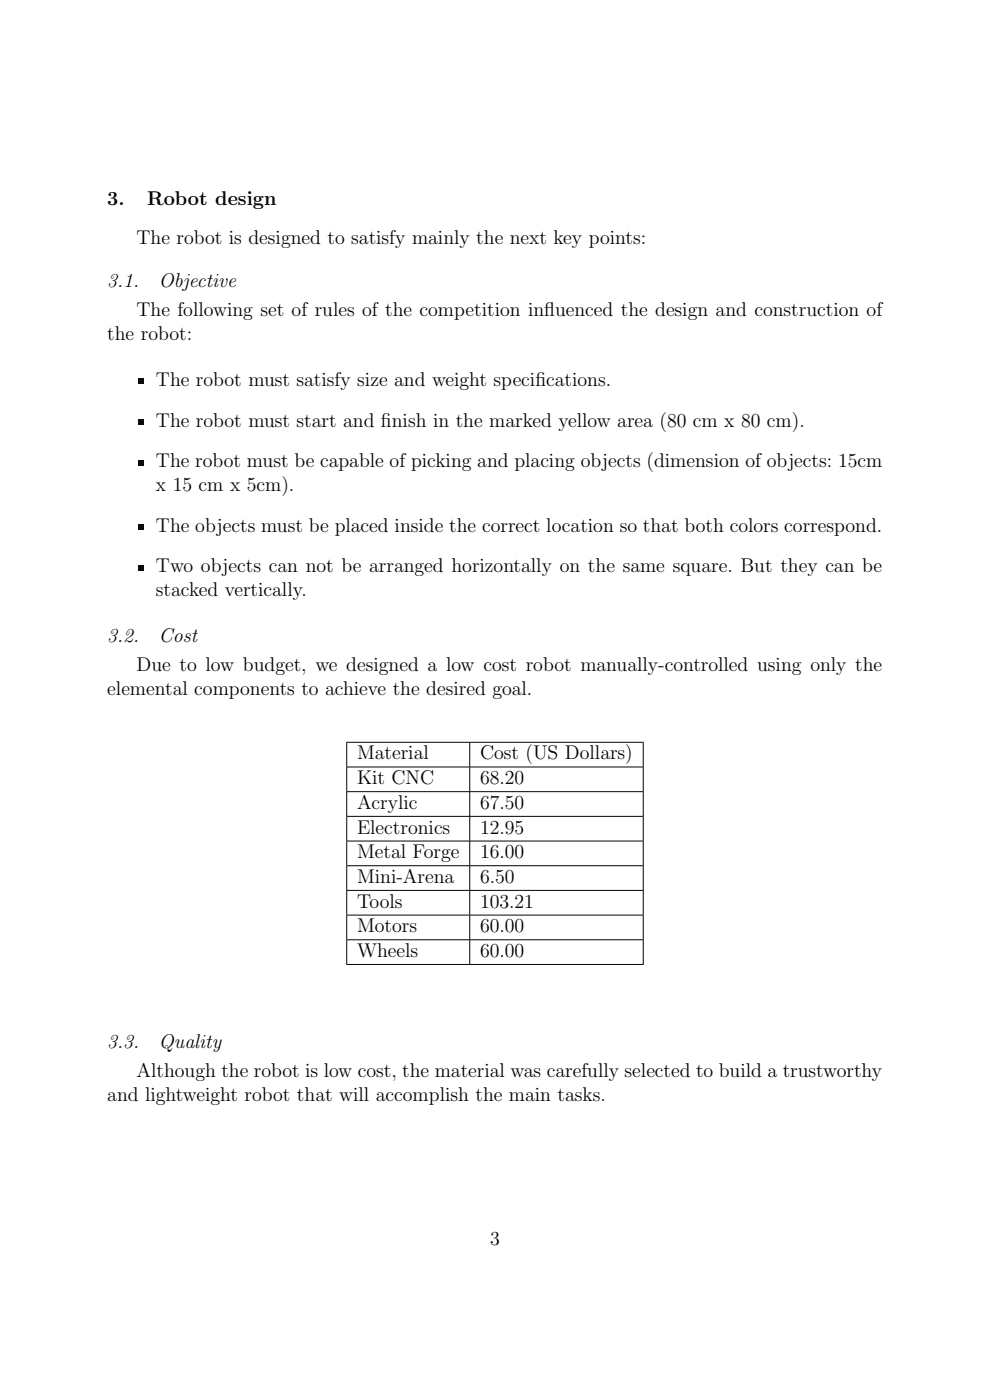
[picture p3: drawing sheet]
<svg xmlns="http://www.w3.org/2000/svg" width="210mm" height="297mm" viewBox="0 0 210 297" stroke-linecap="round" stroke-linejoin="round" font-family="sans-serif">
<defs><g id="words">
<g font-size="4.2">
<text x="22.8" y="43.4">3.</text>
<text x="31.2" y="43.4">Robot design</text>
<text x="29" y="51.7">The robot is designed to satisfy mainly the next key points:</text>
<text x="22.8" y="61">3.1.</text>
<text x="33.7" y="61">Objective</text>
<text x="29" y="67.1">The following set of rules of the competition inf</text>
<text x="115.4" y="67.1">luenced the design and construction of</text>
<text x="22.8" y="72.2">the robot:</text>
<text x="33.1" y="81.9">The robot must satisfy size and weight specif</text>
<text x="113.6" y="81.9">ications.</text>
<text x="33.1" y="90.5">The robot must start and f</text>
<text x="80.8" y="90.5">inish in the marked yellow area (80 cm x 80 cm).</text>
<text x="33.1" y="99.1">The robot must be capable of picking and placing objects (dimension of objects: 15cm</text>
<text x="33.1" y="104.2">x 15 cm x 5cm).</text>
<text x="33.1" y="112.8">The objects must be placed inside the correct location so that both colors correspond.</text>
<text x="33.1" y="121.4">Two objects can not be arranged horizontally on the same square. But they can be</text>
<text x="33.1" y="126.5">stacked vertically.</text>
<text x="22.8" y="136.2">3.2.</text>
<text x="33.7" y="136.2">Cost</text>
<text x="29" y="142.3">Due to low budget, we designed a low cost robot manually-controlled using only the</text>
<text x="22.8" y="147.4">elemental components to achieve the desired goal.</text>
<text x="75.7" y="161.1">Material</text>
<text x="101.8" y="161.1">Cost (US Dollars)</text>
<text x="75.7" y="166.3">Kit CNC</text>
<text x="101.8" y="166.3">68.20</text>
<text x="75.7" y="171.6">Acrylic</text>
<text x="101.8" y="171.6">67.50</text>
<text x="75.7" y="176.8">Electronics</text>
<text x="101.8" y="176.8">12.95</text>
<text x="75.7" y="182.1">Metal Forge</text>
<text x="101.8" y="182.1">16.00</text>
<text x="75.7" y="187.3">Mini-Arena</text>
<text x="101.8" y="187.3">6.50</text>
<text x="75.7" y="192.5">Tools</text>
<text x="75.7" y="197.8">Motors</text>
<text x="101.8" y="192.5">103.21</text>
<text x="101.8" y="197.8">60.00</text>
<text x="75.7" y="203">Wheels</text>
<text x="101.8" y="203">60.00</text>
<text x="22.8" y="222.3">3.3.</text>
<text x="33.7" y="222.3">Quality</text>
<text x="22.8" y="233.6">and lightweight robot that will accomplish the main tasks.</text>
<text x="29" y="228.5">Although the robot is low cost, the material was carefully selected to build a trustworthy</text>
<text x="104" y="264.1">3</text>
</g>
</g></defs>
<path d="M29.3 80.3h1.3v1.2h-1.3zM29.3 88.9h1.3v1.2h-1.3zM29.3 97.5h1.3v1.3h-1.3zM29.3 111.2h1.3v1.3h-1.3zM29.3 119.8h1.3v1.3h-1.3z" fill="#000"/>
<g fill="none" stroke="#000" stroke-width=".21">
<path d="M73.5 157.5h63M73.5 157.5v5.1M99.6 157.5v5.1M136.5 157.5v5.1M73.5 162.7h63M73.5 167.9h63M73.5 173.2h63M73.5 178.4h63M73.5 162.8v5.1M73.5 168v5.1M73.5 173.3v5.1M73.5 178.5v5.1"/>
<path d="M99.6 162.8v5.1M99.6 168v5.1M99.6 173.3v5.1M99.6 178.5v5.1M136.5 162.8v5.1M136.5 168v5.1M136.5 173.3v5.1M136.5 178.5v5.1M73.5 183.7h63M73.5 188.9h63M73.5 194.1h63M73.5 199.4h63"/>
<path d="M73.5 183.7v5.1M73.5 189v5.1M73.5 194.2v5.1M73.5 199.4v5.1M99.6 183.7v5.1M99.6 189v5.1M99.6 194.2v5.1M99.6 199.4v5.1M136.5 183.7v5.1M136.5 189v5.1M136.5 194.2v5.1M136.5 199.4v5.1"/>
<path d="M73.5 204.6h63"/>
</g>
<use href="#words"/>
</svg>
